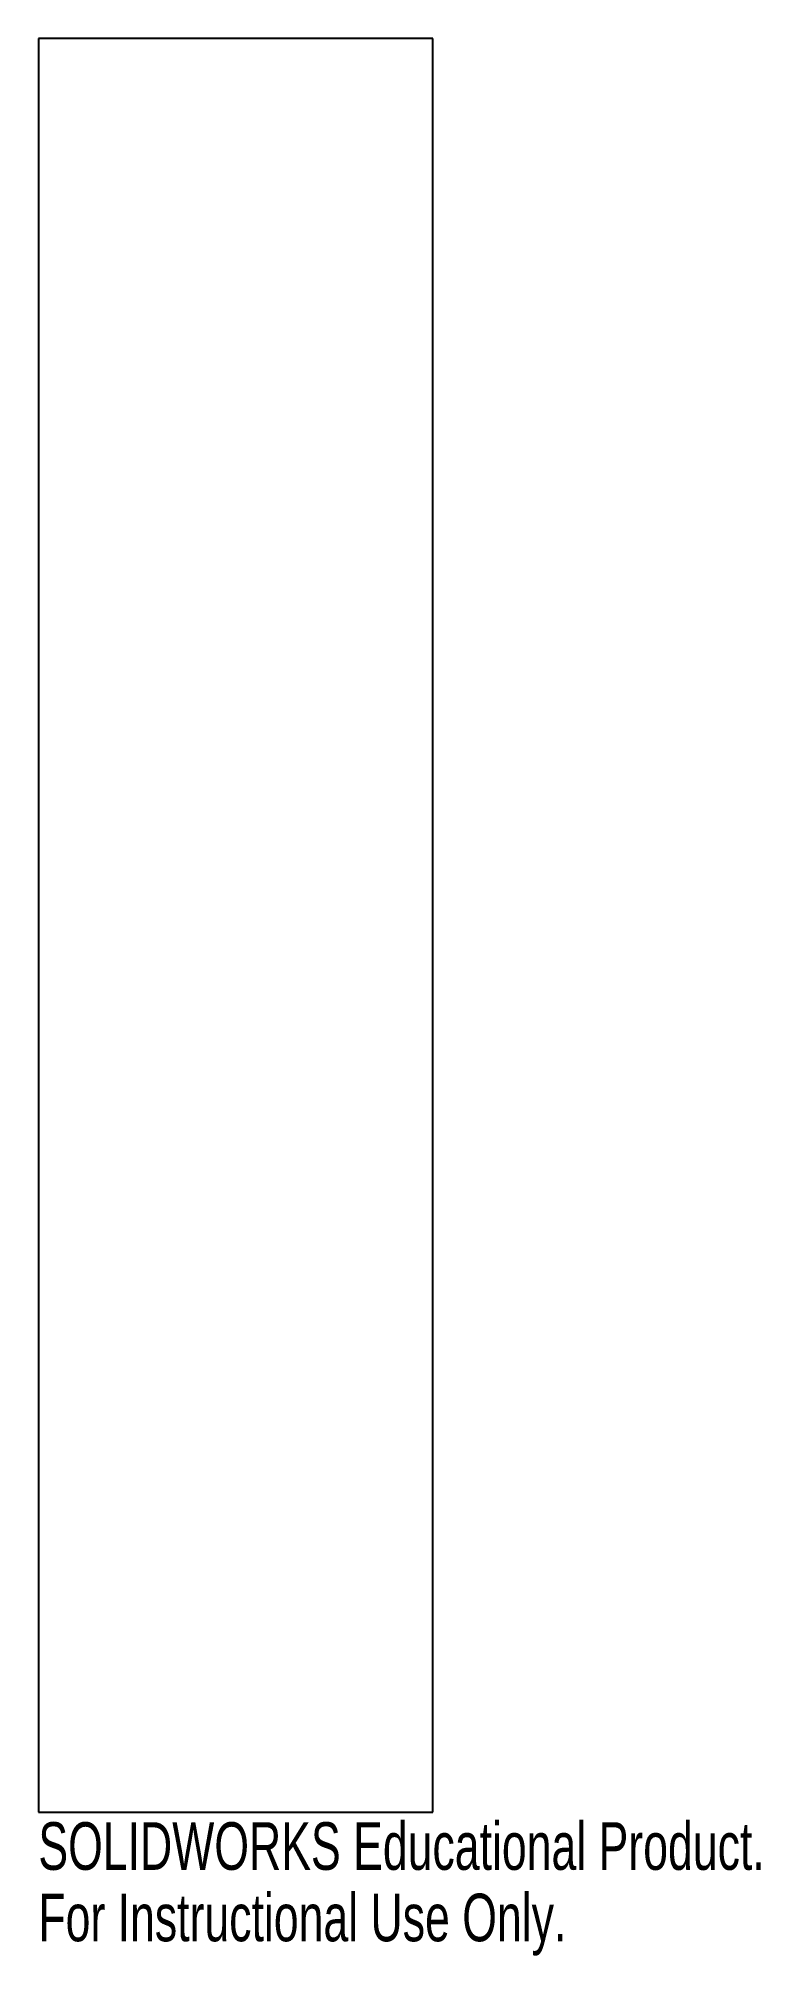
# Model space of a CAD drawing. Header units: millimetres. Extents: x 0 to 73, y -15 to 180.
import ezdxf

# ---------------------------------------------------------------- set-up
doc = ezdxf.new("R2010")
doc.units = ezdxf.units.MM
doc.layers.add('CORTE', color=7, linetype='Continuous')
doc.layers.add('INFORMACION_NO_CORTE', color=8, linetype='Continuous')
doc.styles.add('SLDTEXTSTYLE0', font='TXT', dxfattribs={"width": 0.7})

msp = doc.modelspace()

# ---------------------------------------------------------------- linework, layer by layer
at = {"layer": 'CORTE', "color": 7, "linetype": 'Continuous', "lineweight": 25}
for p, q in [((0, 180), (0, 0)), ((40, 180), (0, 180)), ((40, 0), (40, 180)), ((0, 0), (40, 0))]:
    msp.add_line(p, q, dxfattribs=at)

# ---------------------------------------------------------------- texts
at = {"layer": 'INFORMACION_NO_CORTE', "color": 7, "linetype": 'Continuous', "char_height": 4.8336, "attachment_point": 1, "style": 'SLDTEXTSTYLE0'}
for s, insert in [('SOLIDWORKS Educational Product.', (0, -1.02)), ('For Instructional Use Only.', (0, -8.27))]:
    msp.add_mtext(s, dxfattribs=dict(at, insert=insert))

doc.saveas('drawing.dxf')
